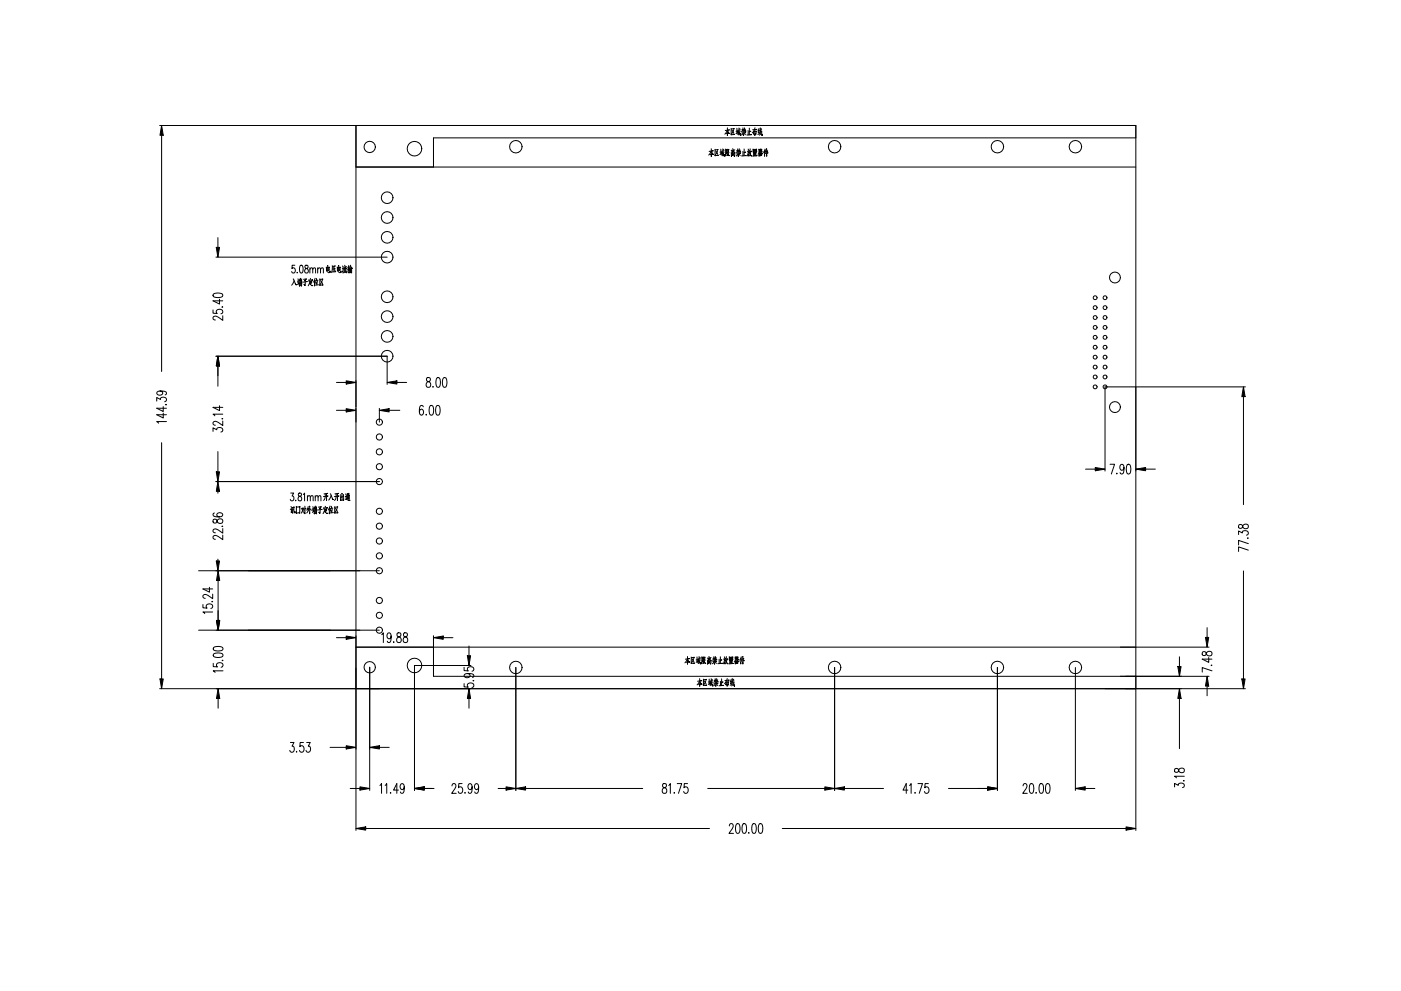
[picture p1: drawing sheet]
<svg xmlns="http://www.w3.org/2000/svg" width="420mm" height="297mm" viewBox="0 0 420 297" stroke-linecap="round" stroke-linejoin="round" font-family="sans-serif">
<g fill="none" stroke="#000" stroke-width=".3">
<circle cx="110.8" cy="44" r="1.7"/>
<circle cx="124.3" cy="44.6" r="2.18"/>
<circle cx="154.6" cy="44" r="1.87"/>
<circle cx="250.2" cy="44" r="1.87"/>
<circle cx="299" cy="44" r="1.87"/>
<circle cx="322.4" cy="44" r="1.87"/>
<circle cx="110.8" cy="200" r="1.7"/>
<circle cx="124.3" cy="199.4" r="2.18"/>
<circle cx="154.6" cy="200" r="1.87"/>
<circle cx="250.2" cy="200" r="1.87"/>
<circle cx="299" cy="200" r="1.87"/>
<circle cx="322.4" cy="200" r="1.87"/>
</g>
<path d="M130 50.1v-8.8h210.5v-3.7h-233.8v12.5h233.8M130 193.9v8.8h210.5v3.7h-233.8v-12.5h233.8" fill="none" stroke="#000" stroke-width=".3"/>
<path d="M106.7 37.6h233.8v168.8h-233.8z" fill="none" stroke="#000" stroke-width=".3"/>
<g fill="none" stroke="#000" stroke-width=".3">
<path d="M218 39.1l-.7 1.1M218.1 38.3v2.3v-.3M218.1 39.1l.4 .9h.3l-.3-.1M218.2 40h.2h-.7M218.5 39l.2-.1-1.3 .2M219.2 38.5l-.1 1.9 1.1-.1h-.2M219.4 39l.6 1M219.9 38.6h.2h-.9M220 38.8l-.7 1.3M220.9 38.4v1.5M221.1 39.3h-.4M221.1 39.8l-.5 .3"/>
<path d="M221.2 39.3v.6l.2-.6-.2 .1M221.5 40l-.5 .2M221.5 38.4l.1 1.4 .4 .8v-.6v.5M221.7 38.5l.2 .2M221.9 39.3l-.6 1.1M221.9 38.9l-.7 .2M222.7 38.3v1.1M222.7 38.8l-.4 .6M222.7 38.9l.2 .2M222.9 38.8h-.5M223 39.8l-.1 .8-.1-.3 .1 .3M223.2 38.3v1.1"/>
<path d="M223.2 38.8l-.3 .5M223.2 38.8l.4 .5-.2-.1M223.3 39.5l-.7 .1M223.4 39.8l-1.1 .1M223.5 38.7l-.5 .1M224.3 39.1v1.4M224.6 38.4v2M224.9 39.4l.2-.1-.5 .1M225.9 39.3l.1 .9v-.3M226 39.5l.7-.2-.1 .9-.2-.2 .2 .2M226.3 39v1.6v-.3M226.3 38.3l-.8 1.5"/>
<path d="M226.7 38.8h.2l-1.3 .1M227.6 38.5l-.4 .8 .4-.1M227.7 39l-.4 .8 .4-.1M227.8 40l-.6 .3M227.9 38.3l.2 1.6 .4 .7v-.4v.4M228.1 38.5l.2 .3M228.3 38.9l-.5 .3M228.4 39.6l-.8 .9M228.4 39.3l-.6 .3M213.2 45.3l-.7 1.2M213.2 44.6v2.3v-.4M213.3 45.3l.4 1h.3l-.4-.2"/>
<path d="M213.4 46.2h.1l-.6 .1M213.6 45.2h.3l-1.3 .2M214.4 44.7l-.1 1.9h1.1h-.3M214.6 45.2l.6 1.1M215.1 44.9l.2-.1-.9 .1M215.1 45.1l-.6 1.3M216.1 44.7v1.4M216.2 45.5l-.4 .1M216.3 46l-.5 .3M216.4 45.5v.6l.2-.5-.2 .1M216.6 46.2l-.4 .3M216.7 44.6l.1 1.5 .4 .7-.1-.5v.5"/>
<path d="M216.9 44.8l.1 .2M217 45.5l-.5 1.2M217 45.2l-.7 .1M217.5 44.7v2.1v-.3M217.6 44.9l.3-.1-.1 1.2M218 44.7l-.1 1.9 .3-.3M218 44.9l.5-.1-.1 .7-.4 .1M218.1 45.6l.4 1h.2l-.3-.1M218.3 45.2h-.3M218.5 45.6l-.2 .5M219.2 45.8l.1 1.1v-.2M219.2 45.9l1.1-.2-.1 1.2-.2-.2"/>
<path d="M219.4 45.2l.1 .5 .6-.2-.1-.3-.5 .1M219.5 46.1v.5l.5-.2v-.3l-.5 .1M219.7 44.6l.1 .2M220.3 44.9l-1.1 .2M221.1 46.3l-.4 .5M221.2 44.6v1.1M221.3 45l-.5 .1M221.3 45.3l-.1-.2-.5 .6M221.4 46.1v.8l-.2-.3 .2 .2M221.6 46.3l.3 .4M221.6 44.6v1M221.6 45.1l-.3 .5"/>
<path d="M221.7 45.1l.4 .5-.2-.1M221.7 45.8h-.6M221.9 46l-1.1 .1M221.9 45l-.5 .1M222.7 40l-.4 .5M222.7 45.4v1.3M223.1 44.7v2M223.1 40l.4 .4M223.4 45.6h.1l-.4 .1M223.5 46.6h.2l-1.4 .1M224.3 44.7l.1 .4M224.3 45.7l.3-.1-.2 1.1-.1-.2 .1 .1"/>
<path d="M224.3 45.3l-.3 1.5M224.6 45.2l-.6 .2M224.7 45.7l.5 1h.2l-.3-.1M224.9 44.6l-.2 1.3M225.1 45.4l-.2 .9-.4 .5M225.1 40.4h.2l-1.4 .1M225.1 45.4l.2-.1-.5 .1M225.7 44.7l.1 .6 1-.2v-.4l-1 .1M226.1 44.9v.3M226.3 45.2v.5M226.3 46.5l.2-.1-.5 .1M226.4 46h-.4"/>
<path d="M226.4 44.8v.4M226.4 46.2l-.4 .1M226.6 46.7v-1.1l-.7 .1 .1 1.1M226.7 45.4h.2l-1.2 .1M226.8 46.7h.2l-1.4 .1M227.5 44.7l.1 .7 .3-.2-.1-.5-.3 .1M227.5 46.1l.1 .7v-.2l.3-.1-.1-.5-.3 .1M227.9 45.3l-.7 .9M228 46v.7l.4-.1v-.5h-.4M228 44.6l.1 .7 .3-.2v-.4l-.3 .1M228 45.6l.7 .4h-.3M228.2 45.4h.1"/>
<path d="M228.4 45.5h.1l-1.1 .2M229.2 45.2v1.6v-.3M229.4 44.7l-.5 1M229.6 44.9l-.2 .9M229.8 44.6v2.2v-.4M230 45.3h.2l-.6 .1M230.1 45.8h.2l-.9 .2M88.4 79.5h-.8l-.1 1a.73 .73 0 0 1 1.1 .4 .73 .73 0 0 1-.8 .9l-.4-.4M90 79.6l.4-.1a1.67 1.67 0 0 1 0 2.3h-.2a1.91 1.91 0 0 1-.2-2.2zM91.5 79.6v.7a.86 .86 0 0 1 .9 .5 .86 .86 0 0 1-.4 1 .73 .73 0 0 1-.7-.7 .73 .73 0 0 1 .8-.7l.3-.4-.1-.4zM98.2 79.6l.1 1.9 .1 .2h.5v-.5v.4M99.6 79.6l-.2 2.1"/>
<path d="M100.1 80v1.5M100.4 79.7h.1l-.8 .2M101.5 79.6v1.9l.2 .2h.5v-.5v.4M102.7 79.7l.2 .3M103.3 79.5l.1 .3M103.9 79.9l-.9 .2M104.5 79.6l-.2 1.2 .4-.1M105.1 79.7l.4 .7h.2l-.3-.1M105.1 79.5l-.4 1M87.9 83.6l.7 1.7 .3 .1-.3-.3M88.1 84.1l-.7 1.4M89.1 81.6l.1 .1"/>
<path d="M89.3 84.4l.1 .5M89.3 83.6l.2 .4M89.6 84.3l-.1 .8 .2-.1-.5 .3M89.7 84.1l-.6 .2M89.7 84.7l.1 1M89.7 84.9l.8-.2-.1 1M90.1 83.4v.7M90.1 84.5l-.1 1.1M90.2 84.8v.8M90.4 83.6v.6h-.6v-.6M90.5 84.4l-.8 .1M91 83.7l.9-.1-.5 .6v-.2v1.6l-.3-.4 .3 .3"/>
<path d="M92 84.4h.1l-1.3 .1M92.6 83.8v.4M92.6 84l1.1-.2-.2 .3M92.8 85l.7 .6 .3-.1h-.4M92.8 84.6l-.4 1.1M92.9 80.7l.4-.4 .4 .1 .1 1.4M92.9 80.3v1.5M93 83.4l.1 .4M93.1 84.4v.9M93.3 84.3h.2l-.8 .1M93.4 84.8h-.3M93.8 80.7l.3-.4 .4 .1 .1 1.4"/>
<path d="M94.3 84v1.7v-.3M94.5 83.4l-.5 1.2M94.6 84.4l.2 .6-.1-.3M94.8 83.4l.1 .4M95.1 84.2l-.1 1.2M95.2 80.7l.4-.4 .4 .1 .1 1.4M95.2 80.3v1.5M95.3 84l-.8 .1M95.5 85.4h-1M95.9 83.6l-.1 1.9 1.1-.1h-.3M96.1 80.7l.4-.4 .4 .1v1.4M96.1 84.1l.6 1"/>
<path d="M96.6 83.7h.2h-.9M96.6 83.9l-.6 1.3M97.8 80l.1 1.3v-.2l.8-.2v-.9l-.9 .2M98.5 80.5l-.5 .1M100.3 80.9l.1 .3M100.4 80.6l-.6 .1M100.5 81.4l-.9 .1M101.1 80l.1 1.3v-.2l.8-.2v-.9l-.9 .2M101.8 80.5l-.5 .1M102.6 80.3l.2 .3M103 80.4l-.3 1.2-.1-.2M103.2 80.8l-.4 1"/>
<path d="M103.4 80.7v1v-.3M103.4 80.1l-.3 .5 .6-.2-.1-.2 .2 .4M103.7 80.7v1h.3v-.5M104.5 80.3l.1 1.5-.1-.2M104.8 81l-.6 .2M104.8 80l-.6 .1M104.8 80.5v1.2M104.8 80.6h.3l-.1 1.2-.1-.2M105 80.9h-.2M105 81.2h-.2M105.2 80.6v.7v-.2M105.3 80.2l-.4 .1"/>
<path d="M105.4 80.5v1.3l-.2-.2M87 152.6l.4-.1-.1 1.2 .3-.6M87.2 147.8h.8l-.4 .9a.67 .67 0 0 1 .5 .9 .67 .67 0 0 1-1 .3l-.1-.2M87.2 151.8l.2 .3M87.6 152.1l.6-.2-.1 1.2 .3 .6v-.4v.4M87.8 152.1v1.7v-.3M87.9 152.7l-.3 .1M88.7 149.9v.1M88.8 151.8l.1 2.1 .8-.2 .1 .1 .1-2-1 .2M89.5 147.9v.6a.86 .86 0 0 1 .9 .6 .86 .86 0 0 1-.3 1 .73 .73 0 0 1-.8-.8 .73 .73 0 0 1 .8-.6l.3-.4-.1-.4zM90.4 152.4l.5-.1-.6 1.5M90.5 152.5l.4 1.1"/>
<path d="M90.9 148.2l.4-.4v2.3M91 152.7l.2 .5M91.4 151.7v2.3l-.3-.3 .3 .2M91.6 152.4l-.6 .2M92.2 149l.4-.5 .3 .2 .1 1.4M92.2 148.5v1.6M92.2 152.6l.2 .3M92.3 152.4l.4-.1-.7 1.4M92.4 151.8l-.4 1.1M92.8 151.7v2.3v-.4M92.9 152.5l.4 .5M93 149l.4-.5 .4 .2 .1 1.4"/>
<path d="M93.7 152.7l.1 .5M93.8 151.8l.1 .5M94 152.5v.8l.1-.1-.5 .4M94.1 152.4l-.5 .1M94.2 153v1M94.2 153.1l.8-.1-.2 1M94.5 149l.4-.5 .4 .2 .1 1.4M94.5 148.5v1.6M94.5 151.7l.1 .7M94.5 152.7l-.1 1.2M94.7 153.1l-.1 .8M94.9 151.9v.6l-.6-.1v-.5"/>
<path d="M95 152.7l-.8 .1M95.4 149l.3-.5 .4 .2 .1 1.4M95.5 152l.8-.1-.4 .5-.1-.1 .1 1.5-.3-.3 .3 .3M96.4 152.7h.2l-1.4 .1M97.1 152.1l-.1 .4M97.1 152.3l1-.2-.1 .3M97.2 153.2l.8 .7 .3-.1h-.4M97.3 152.9l-.4 1M97.5 148l-.1 1.2-.4 .8M97.5 151.7l.1 .3M97.5 152.7l.1 .9M97.8 152.6h.2l-.9 .1"/>
<path d="M97.8 153.1h-.2M97.9 148v2v-.3M98 147.9h.2l-1.1 .1M98.2 148.7h.2l-1.4 .1M98.7 152.2v1.8v-.3M98.9 151.7l-.5 1.1M99 148l.8 1.7h.2l-.3-.2M99.1 152.6l.2 .7-.1-.3M99.3 148.5l-.7 1.4M99.3 151.7l.1 .3M99.6 152.5l-.2 1.2M99.8 152.3l-.8 .1"/>
<path d="M100 153.6l-1.1 .1M100.3 151.8v1.9h1h-.2M100.6 152.3l.5 1.1M100.8 148l-.1 1.2-.4 .8M101.1 152l.2-.1-.9 .1M101.1 152.2l-.7 1.3M101.1 148l.1 2v-.3M101.2 147.9h.3l-1.1 .1M101.5 148.7h.1l-1.4 .1M102.5 147.9v2M103 148.2l-.1 .8-.7 .1-.1-.9M103 149.1v.9h-.9v-.7"/>
<path d="M103.5 149.6l1.1 .4 .3-.1-.4 .1M103.5 148.8l.4-.1-.2 .9M103.6 148l.2 .4M104 148.3l.1 1.3v-.3M104 148l.6-.2-.2 .5-.2-.2 .2 .3M104.1 148.5l.6-.2v1.4l-.2-.3M104.4 148.5v1.1v-.3M104.6 148.7l-.4 .1M104.6 149l-.4 .1M206 197.5l-.7 1.1M206.1 196.8v2.3v-.4M206.2 197.5l.4 .9h.2l-.3-.1"/>
<path d="M206.2 198.4h.2l-.6 .1M206.5 197.4h.2l-1.2 .1M207.2 196.9v1.9l1-.1-.2 .1M207.5 197.4l.5 1M208 197h.2l-.9 .1M208 197.3l-.7 1.3M208.9 196.9l.1 1.4M209.1 197.7l-.4 .1M209.1 198.2l-.4 .3M209.2 197.7l.1 .6 .2-.6-.3 .1M209.5 198.4l-.4 .2M209.6 196.8v1.4l.4 .8v-.5v.4"/>
<path d="M209.8 197l.1 .2M209.9 197.7l-.5 1.2M209.9 197.4l-.7 .1M210.4 196.8v2.1v-.3M210.4 197h.3l-.1 1.2M210.8 196.9v1.9l.3-.4M210.9 197h.5l-.1 .7-.4 .1M211 197.8l.4 1h.2l-.3-.2M211.1 197.3l-.2 .1M211.4 197.8l-.3 .4M212.1 197.9v1.2v-.2M212.1 198.1l1.1-.2-.2 1.2-.1-.3"/>
<path d="M212.3 197.4v.5l.6-.2v-.4l-.6 .2M212.4 198.2v.6l.5-.2-.1-.4-.4 .2M212.5 196.7l.1 .3M213.2 197.1l-1.2 .2M214 198.4l-.4 .5M214 196.8v1M214 197.3l-.4 .6M214 197.3l.2 .2M214.2 197.2l-.5 .1M214.3 198.3l-.1 .7-.1-.2 .1 .2M214.5 198.4l.3 .4M214.5 196.8v1"/>
<path d="M214.5 197.3l-.3 .4M214.5 197.3l.5 .4-.3-.1M214.6 197.9l-.7 .1M214.7 198.2l-1 .1M214.8 197.2l-.5 .1M215.6 197.6v1.3M215.9 196.8v2.1M216.3 197.8h.1l-.4 .1M216.4 198.8h.2l-1.4 .1M217.2 196.8l.1 .5M217.2 197.9l.3-.1-.3 1-.1-.2 .2 .1M217.2 197.5l-.4 1.4"/>
<path d="M217.5 197.4l-.6 .1M217.6 197.9l.4 1h.2l-.2-.1M217.7 196.8l-.2 1.3M217.9 197.6l-.2 .8-.4 .6M218 197.5h.2l-.5 .1M218.6 196.8l.1 .7 1-.2v-.4l-1 .1M219 197v.3M219.1 197.4v.5M219.1 198.6h.2l-.5 .1M219.2 198.2h-.4M219.3 197v.3M219.3 198.4h-.5"/>
<path d="M219.5 198.9v-1.1h-.7v1.1M219.6 197.6h.2l-1.2 .1M219.7 198.9l.2-.1-1.4 .1M220.4 196.9v.7l.3-.2v-.5l-.3 .1M220.4 198.2v.8v-.2l.3-.1v-.5l-.3 .1M220.8 197.5l-.7 .9M220.9 198.1v.8l.3-.2v-.4h-.3M220.9 196.8v.7l.3-.2v-.4l-.3 .1M220.9 197.8l.7 .4h-.3M221 197.5l.2 .1M221.3 197.7h.1l-1.1 .2M222.1 197.4v1.6v-.3"/>
<path d="M222.2 196.8l-.5 1.1M222.4 197.1l-.1 .8M222.7 196.8v2.2v-.4M222.9 197.5l.1-.1-.6 .2M223 198h.1l-.9 .2M209.7 204.1l-.7 1.2M209.8 203.4v2.3v-.4M209.8 204.1l.4 1 .3-.1-.4-.1M209.9 205h.2l-.7 .1M210.2 204h.2l-1.3 .2M210.9 203.5l-.1 1.9h1.1h-.3M211.1 204l.6 1.1"/>
<path d="M211.6 203.6h.2l-.9 .1M211.6 203.9l-.6 1.3M212.6 203.5v1.4M212.8 204.3l-.5 .1M212.8 204.8l-.5 .3M212.9 204.3v.6l.2-.6-.2 .2M213.1 205l-.4 .3M213.2 203.4l.1 1.4 .4 .8v-.5l-.1 .5M213.4 203.6l.1 .2M213.5 204.3l-.5 1.2M213.6 204l-.7 .1M214.4 205.1l-.5 .4"/>
<path d="M214.4 203.4v1.1M214.6 203.8l-.5 .1M214.6 204.1l-.2-.2-.4 .6M214.6 204.9v.8l-.1-.3 .1 .2M214.8 205.1l.3 .4M214.9 203.4v1M214.9 203.9l-.4 .5M214.9 203.9l.4 .5-.2-.1M214.9 204.5l-.6 .1M215.1 204.8l-1.1 .1M215.2 203.8l-.5 .1M215.9 204.2l.1 1.3"/>
<path d="M216.3 203.4v2.1M216.6 204.4h.2l-.5 .1M216.8 205.4h.2l-1.4 .1M217.6 204.4l.1 .9-.1-.3M217.6 204.5l.8-.2-.1 1-.2-.3 .2 .3M218 204.1v1.6v-.3M218 203.4l-.8 1.5M218.4 203.8h.2l-1.3 .1M219.2 203.5l-.3 .9 .3-.1M219.3 204l-.3 .9 .4-.2M219.5 205l-.6 .4M219.6 203.4l.2 1.6 .4 .7v-.5v.4"/>
<path d="M219.8 203.6l.2 .2M220 204l-.5 .3M220.1 204.6l-.8 1M220.1 204.4l-.7 .3"/>
</g>
<g fill="none" stroke="#000" stroke-width=".3">
<circle cx="116.1" cy="59.2" r="1.75"/>
<circle cx="116.1" cy="71.1" r="1.75"/>
<circle cx="116.1" cy="65.2" r="1.75"/>
<circle cx="116.1" cy="77.1" r="1.75"/>
<circle cx="116.1" cy="88.9" r="1.75"/>
<circle cx="116.1" cy="94.9" r="1.75"/>
<circle cx="328.3" cy="92.2" r=".58"/>
<circle cx="328.3" cy="89.2" r=".58"/>
<circle cx="328.3" cy="98.1" r=".58"/>
<circle cx="328.3" cy="95.2" r=".58"/>
<circle cx="331.3" cy="92.2" r=".58"/>
<circle cx="331.3" cy="89.2" r=".58"/>
<circle cx="331.3" cy="98.1" r=".58"/>
<circle cx="331.3" cy="95.2" r=".58"/>
<circle cx="334.2" cy="83.2" r="1.64"/>
<circle cx="116.1" cy="106.8" r="1.75"/>
<circle cx="116.1" cy="100.8" r="1.75"/>
<circle cx="328.3" cy="101.1" r=".58"/>
<circle cx="328.3" cy="110" r=".58"/>
<circle cx="328.3" cy="104.1" r=".58"/>
<circle cx="328.3" cy="115.9" r=".58"/>
<circle cx="328.3" cy="107" r=".58"/>
<circle cx="328.3" cy="113" r=".58"/>
<circle cx="331.3" cy="101.1" r=".58"/>
<circle cx="331.3" cy="110" r=".58"/>
<circle cx="331.3" cy="104.1" r=".58"/>
<circle cx="331.3" cy="113" r=".58"/>
<circle cx="331.3" cy="107" r=".58"/>
<circle cx="331.3" cy="115.9" r=".58"/>
<circle cx="113.7" cy="131" r=".94"/>
<circle cx="113.7" cy="126.5" r=".94"/>
<circle cx="113.7" cy="135.4" r=".94"/>
<circle cx="113.7" cy="139.9" r=".94"/>
<circle cx="334.2" cy="122" r="1.64"/>
<circle cx="113.7" cy="144.3" r=".94"/>
<circle cx="113.7" cy="153.2" r=".94"/>
<circle cx="113.7" cy="157.7" r=".94"/>
<circle cx="113.7" cy="166.6" r=".94"/>
<circle cx="113.7" cy="171.1" r=".94"/>
<circle cx="113.7" cy="162.1" r=".94"/>
<circle cx="113.7" cy="180" r=".94"/>
<circle cx="113.7" cy="188.9" r=".94"/>
<circle cx="113.7" cy="184.4" r=".94"/>
</g>
<g fill="none" stroke="#000" stroke-width=".3">
<path d="M47.9 37.6h58.8M48.4 37.6l.5 2.9h-.9zM48.4 40.5v70.8M64.7 77.1h51.4M64.8 74.1h1l-.5 3zM65.3 71.2v2.9M63.9 92.9v1l1.2 .1-.1-.1a.95 .95 0 0 1 .6-1.3 .95 .95 0 0 1 1.2 .7 .61 .61 0 0 1-.6 .8M64 88.1l1.1-.3a1.29 1.29 0 0 1 1.7 .8 2.09 2.09 0 0 1-2.9 0zM65.8 89.7v1.4l-1.9-.9h2.9M66.6 91.9l.2 .1h-.3M66.8 94.6v1.4l-1.8-1.2a.65 .65 0 0 0-1.1 .2 .65 .65 0 0 0 .7 .9M48 117.2l.7 .3a.86 .86 0 0 1-.7 1 .86 .86 0 0 1-1-.6v-.1a1.98 1.98 0 0 1 2.9 0l-.1 .5-.3 .1"/>
<path d="M64.7 106.8h51.4v8.4M65.3 106.8l.5 2.9h-1zM65.3 109.7v6.1M100.9 114.6h2.9M103.8 114.1l2.9 .5-2.9 .5zM106.7 114v8M116.1 114.6l2.9-.5v1zM119 114.6h2.9M127.9 113.3v.8a1.07 1.07 0 0 1 1.1 .7 1.07 1.07 0 0 1-.4 1.3 .91 .91 0 0 1-.9-1 .91 .91 0 0 1 1-.8l.2-.2a.64 .64 0 0 0-.3-.9zM129.8 115.8v.3l.1-.2M131 113.3l.5-.1a2.09 2.09 0 0 1 0 2.9h-.2a2.39 2.39 0 0 1-.3-2.8zM132.9 113.3l.5-.1a2.09 2.09 0 0 1 0 2.9h-.2a2.39 2.39 0 0 1-.3-2.8z"/>
<path d="M340.5 115.9v25.3M372.8 115.9l.5 3h-1zM372.8 118.9v32.3M373.4 115.9h-42.1v25.3M47 120.2v-1.1l1.1 .6a.87 .87 0 0 1 1.1-.6 .87 .87 0 0 1 .6 1.1l-.4 .2M48.4 132.7v70.8M48.9 123.8v1.5l-1.9-1h2.9M48.9 121.9v1.4l-1.9-1h2.9M49.8 121.2l.1 .1h-.3M49.9 126.3h-2.9l.5 .5M63.9 129.3v-1.1l1.1 .6a.87 .87 0 0 1 1.1-.6 .87 .87 0 0 1 .5 1.1l-.4 .2M65.3 135.3v6.1"/>
<path d="M65.8 121.6v1.5l-1.9-1h2.9M66.6 125.4l.2 .1h-.3M66.8 126.2v1.3l-1.8-1.1a.65 .65 0 0 0-1.1 .2 .65 .65 0 0 0 .7 .8M66.8 124.1h-2.9l.5 .5M100.9 123h2.9M103.8 122.5l2.9 .5-2.9 .5zM106.7 122.4v4.1M113.7 123l2.9-.5v1zM113.7 122.4v4.1M116.6 123h3.3M126.9 121.9l-.1-.3-.5-.1a2.39 2.39 0 0 0-.3 2.8 .86 .86 0 0 0 1.1-.6 .86 .86 0 0 0-.7-1.1l-.4 .2-.3 .7M127.8 124.2v.2l.1-.1"/>
<path d="M128.9 121.6l.5-.1a2.09 2.09 0 0 1 0 2.9h-.2a2.39 2.39 0 0 1-.3-2.8zM130.9 121.6l.5-.1a2.09 2.09 0 0 1 0 2.9h-.2a2.39 2.39 0 0 1-.3-2.8zM332.8 139.1h1.3l-.9 3M337.9 139.3l.5-.2a2.09 2.09 0 0 1 0 3h-.2a2.39 2.39 0 0 1-.3-2.8zM64 155.7l-.1 .7a.61 .61 0 0 0 .5 .4 .61 .61 0 0 0 .6-.3 .86 .86 0 0 1 1-1.1 .86 .86 0 0 1 .5 1.4l-.3 .1a1.23 1.23 0 0 1-1.4-1.2zM64.3 153.7l-.3 .1-.1 .5a2.39 2.39 0 0 0 2.7 .3 .86 .86 0 0 0-.6-1 .86 .86 0 0 0-1 .6l.1 .4 .7 .3M64.7 144.3h49M64.8 141.4h1l-.5 2.9zM65.3 144.3l.5 3h-1zM65.3 147.3v.5M66.6 157.6l.2 .1h-.3M66.8 158.4v1.4l-1.8-1.2a.65 .65 0 0 0-1.1 .2 .65 .65 0 0 0 .7 .9"/>
<path d="M325.4 140.6h3M328.4 140.1l2.9 .5-2.9 .5zM334.8 141.8v.3l.1-.2M337 140.1l-.3 .7a.86 .86 0 0 1-1.1-.6 .86 .86 0 0 1 .7-1.1h.1a1.98 1.98 0 0 1 0 3l-.5-.2-.1-.3M340.5 140.6l2.9-.5v1zM343.4 140.6h3M371.4 157.3l-.1 .7a.61 .61 0 0 0 .5 .4 .61 .61 0 0 0 .6-.3 .86 .86 0 0 1 1-1.1 .86 .86 0 0 1 .6 1.4h-.3a1.23 1.23 0 0 1-1.4-1.1zM59.5 171.1h54.2M62.8 176v1.5l-2-1h3M63.8 178.1v1.3l-1.8-1.1a.65 .65 0 0 0-1.1 .1 .65 .65 0 0 0 .6 .9M64.8 168.1h1l-.5 3zM65.3 167.6v.5"/>
<path d="M65.4 171.1l.5 2.9h-1zM65.4 174v11.9M66.8 160.4v1.3l-1.8-1.1a.65 .65 0 0 0-1.1 .2 .65 .65 0 0 0 .7 .8M371.3 160.2v-1.1l1.1 .6a.87 .87 0 0 1 1.1-.6 .87 .87 0 0 1 .6 1.1l-.4 .2M372.8 171.1v32.4M374.1 161.2l.1 .1h-.2M374.2 164.9l-2.9-1v1.4M374.2 162.9l-2.9-.9v1.3M59.5 188.9h54.2M60.8 181.2v1h1.3h-.1a.95 .95 0 0 1 .5-1.3 .95 .95 0 0 1 1.3 .7 .61 .61 0 0 1-.6 .7M63.6 180.2l.2 .1h-.3M63.8 183.4h-3l.6 .5"/>
<path d="M63.9 198.8v1l1.3 .1-.2-.1a.95 .95 0 0 1 .6-1.3 .95 .95 0 0 1 1.2 .7 .61 .61 0 0 1-.5 .8M64.1 196l1.1-.3a1.29 1.29 0 0 1 1.6 .8 2.09 2.09 0 0 1-2.9 0zM64.1 194l1.1-.3a1.29 1.29 0 0 1 1.6 .8 2.09 2.09 0 0 1-2.9 0zM64.9 185.9h1l-.5 3zM66.7 197.8l.1 .1h-.2M100.9 191.1h2.9M103.8 190.6l2.9 .5-2.9 .5zM106.7 190.5v3.4M110.8 200v36.9M114.4 190.2l.5-.6v3M117.3 190.6l-.3 .7a.86 .86 0 0 1-1.1-.6 .86 .86 0 0 1 .7-1.1h.1a1.98 1.98 0 0 1 0 3l-.5-.2-.1-.2M118 192.3v.3l.1-.2"/>
<path d="M119.1 189.8v.8a1.07 1.07 0 0 1 1.1 .7 1.07 1.07 0 0 1-.4 1.3 .91 .91 0 0 1-1-1 .91 .91 0 0 1 1.1-.8l.2-.2a.64 .64 0 0 0-.3-1zM121.1 189.8v.8a1.07 1.07 0 0 1 1 .7 1.07 1.07 0 0 1-.4 1.3 .91 .91 0 0 1-.9-1 .91 .91 0 0 1 1-.8l.2-.2a.64 .64 0 0 0-.3-1zM130 191.1l2.9-.5v1zM130 190.5v3.4M132.9 191.1h2.9M140.1 196.5h1l-.5 2.9zM140.6 193.6v2.9M141.2 199.4h-16.9v37.5M335.9 193.9h26.6M353.1 199.8h1l-.5 2.9zM353.6 196.8v3M360.5 195.4l-.1 .7a.61 .61 0 0 0 .5 .4 .61 .61 0 0 0 .6-.3 .86 .86 0 0 1 1-1.1 .86 .86 0 0 1 .6 1.4l-.3 .1a1.23 1.23 0 0 1-1.4-1.2z"/>
<path d="M361.4 191h1l-.5 2.9zM361.9 188.1v2.9M362.4 197.1v1.4l-2-1h2.9M363.2 199.3l.1 .1h-.2M47.9 206.4h93.3M48 203.5h.9l-.5 2.9zM65.4 206.4l.5 2.9h-1zM65.4 209.3v2.9M66.8 201h-2.9l.6 .5M106.7 200.2v48.7M139.1 204.9v.9l1.3 .1-.2-.1a.95 .95 0 0 1 .6-1.2 .95 .95 0 0 1 1.3 .7 .61 .61 0 0 1-.6 .7M139.1 200v1l1.3 .1-.2-.1a.95 .95 0 0 1 .6-1.3 .95 .95 0 0 1 1.3 .7 .61 .61 0 0 1-.6 .8"/>
<path d="M140.1 201.9l.7 .2a.86 .86 0 0 1-.6 1.1 .86 .86 0 0 1-1.1-.7v-.1a1.98 1.98 0 0 1 3 0l-.2 .5-.3 .1M140.6 206.4l.5 2.9h-1zM140.6 209.3v2.9M141.9 203.9l.2 .1h-.3M154.6 200v36.9M250.2 200v36.9M299 200v36.9M322.4 200v36.9M331.3 206.4h42.1M335.9 202.7h26.6M340.5 206.4v42.5M353.6 206.4l.5 2.9h-1z"/>
<path d="M353.6 209.3v15.1M361.9 202.7l.5 2.9h-1zM361.9 205.6v2.9M363.3 201l-2.9-.9v1.3M372.3 203.5h1l-.5 2.9zM87.1 222.5h1l-.6 1.1a.87 .87 0 0 1 .7 1.1 .87 .87 0 0 1-1.1 .6l-.2-.4M88.9 225.2v.2l.1-.1M91 222.5h-1l-.1 1.3 .1-.2a.95 .95 0 0 1 1.2 .6 .95 .95 0 0 1-.6 1.2 .61 .61 0 0 1-.8-.5M91.9 222.5h1.1l-.6 1.1a.87 .87 0 0 1 .7 1.1 .87 .87 0 0 1-1.2 .6l-.2-.4M98.9 224h4.9M103.8 223.5l2.9 .5-2.9 .5zM105 236.3h2.9"/>
<path d="M107.9 235.8l2.9 .5-2.9 .5zM110.8 224l3-.5v1zM113.8 224h2.9M113.9 235.4l.5-.6v3M115.5 235.4l.4-.6v3M117.1 237.5v.3l.1-.2M119.4 236.8h-1.4l1-2v3M121.2 235.8l-.3 .7a.86 .86 0 0 1-1-.6 .86 .86 0 0 1 .6-1.1h.1a1.98 1.98 0 0 1 0 3l-.5-.2-.1-.3M124.3 236.3l2.9-.5v1zM130.1 236.3h-2.9M135.5 235.5l.1-.4a.64 .64 0 0 1 .9-.1 .64 .64 0 0 1 .1 1l-1.2 1.8h1.4M138.5 234.8h-1v1.3v-.1a.95 .95 0 0 1 1.3 .6 .95 .95 0 0 1-.7 1.2 .61 .61 0 0 1-.7-.6"/>
<path d="M139.4 237.5v.3l.1-.2M141.5 235.8l-.2 .7a.86 .86 0 0 1-1.1-.6 .86 .86 0 0 1 .7-1.1h.1a1.98 1.98 0 0 1 0 3l-.5-.2-.1-.3M143.5 235.8l-.3 .7a.86 .86 0 0 1-1.1-.6 .86 .86 0 0 1 .7-1.1h.1a1.98 1.98 0 0 1 0 3l-.5-.2-.1-.3M149.3 236.3h2.4M151.7 235.8l2.9 .5-2.9 .5zM154.6 236.3l3-.5v1zM157.6 236.3h35.1M198.7 235v.8a1.07 1.07 0 0 1 1.1 .7 1.07 1.07 0 0 1-.4 1.3 .91 .91 0 0 1-.9-1 .91 .91 0 0 1 1-.8l.2-.2a.64 .64 0 0 0-.3-1zM200.5 235.4l.5-.6v3M202.1 237.5v.3l.1-.2M203 234.8h1.4l-1 3M206.1 234.8h-1v1.3v-.1a.95 .95 0 0 1 1.3 .6 .95 .95 0 0 1-.7 1.2 .61 .61 0 0 1-.7-.6"/>
<path d="M212.2 236.3h35.1M247.3 235.8l2.9 .5-2.9 .5zM250.2 236.3l2.9-.5v1zM253.1 236.3h11.8M272.2 236.8h-1.5l1-2v3M272.7 235.4l.4-.6v3M274.3 237.5v.3l.1-.2M275.2 234.8h1.4l-1 3M278.3 234.8h-1l-.1 1.3 .1-.1a.95 .95 0 0 1 1.3 .6 .95 .95 0 0 1-.7 1.2 .61 .61 0 0 1-.8-.6M284.3 236.3h11.8M296.1 235.8l2.9 .5-2.9 .5zM306.7 235.5l.1-.4a.64 .64 0 0 1 .9-.1 .64 .64 0 0 1 .1 1l-1.2 1.8h1.4"/>
<path d="M308.8 235l.5-.2a2.09 2.09 0 0 1 0 3h-.2a2.39 2.39 0 0 1-.3-2.8zM310.6 237.5v.3l.1-.2M311.8 235l.5-.2a2.09 2.09 0 0 1 0 3h-.2a2.39 2.39 0 0 1-.3-2.8zM313.7 235l.5-.2a2.09 2.09 0 0 1 0 3h-.2a2.39 2.39 0 0 1-.3-2.8zM322.4 236.3l2.9-.5v1zM325.3 236.3h2.9M352.1 235.9v-1.1l1.1 .6a.87 .87 0 0 1 1.1-.7 .87 .87 0 0 1 .6 1.2l-.4 .1M352.3 230.4l-.2 .7a.61 .61 0 0 0 .5 .4 .61 .61 0 0 0 .6-.3 .86 .86 0 0 1 1-1.1 .86 .86 0 0 1 .6 1.4l-.3 .1a1.23 1.23 0 0 1-1.4-1.2zM354.9 233.9l.1 .1h-.2M355 232.6h-2.9l.6 .5M106.7 248.3l2.9-.5v1zM109.6 248.3h103.1"/>
<path d="M218.6 247.5l.1-.4a.64 .64 0 0 1 1-.1 .64 .64 0 0 1 0 .9l-1.2 1.9h1.4M220.8 247l.5-.2a2.09 2.09 0 0 1 0 3h-.2a2.39 2.39 0 0 1-.3-2.8zM222.7 247l.5-.2a2.09 2.09 0 0 1 0 3h-.2a2.39 2.39 0 0 1-.3-2.8zM224.5 249.5v.3l.1-.2M225.7 247l.4-.2a2.09 2.09 0 0 1 0 3h-.2a2.39 2.39 0 0 1-.2-2.8zM227.6 247l.5-.2a2.09 2.09 0 0 1 0 3h-.2a2.39 2.39 0 0 1-.3-2.8zM234.5 248.3h103.1M337.6 247.8l2.9 .5-2.9 .5z"/>
</g>
<g fill="#000">
<path d="M48.4 37.6l.5 2.9h-.9zM64.8 74.1h1l-.5 3zM65.3 106.8l.5 2.9h-1zM103.8 114.1l2.9 .5-2.9 .5zM116.1 114.6l2.9-.5v1zM372.8 115.9l.5 3h-1zM103.8 122.5l2.9 .5-2.9 .5zM113.7 123l2.9-.5v1zM64.8 141.4h1l-.5 2.9zM65.3 144.3l.5 3h-1zM328.4 140.1l2.9 .5-2.9 .5zM340.5 140.6l2.9-.5v1z"/>
<path d="M64.8 168.1h1l-.5 3zM65.4 171.1l.5 2.9h-1zM64.9 185.9h1l-.5 3zM103.8 190.6l2.9 .5-2.9 .5zM130 191.1l2.9-.5v1zM140.1 196.5h1l-.5 2.9zM353.1 199.8h1l-.5 2.9zM361.4 191h1l-.5 2.9zM48 203.5h.9l-.5 2.9zM65.4 206.4l.5 2.9h-1zM140.6 206.4l.5 2.9h-1zM353.6 206.4l.5 2.9h-1z"/>
<path d="M361.9 202.7l.5 2.9h-1zM372.3 203.5h1l-.5 2.9zM103.8 223.5l2.9 .5-2.9 .5zM107.9 235.8l2.9 .5-2.9 .5zM110.8 224l3-.5v1zM124.3 236.3l2.9-.5v1zM151.7 235.8l2.9 .5-2.9 .5zM154.6 236.3l3-.5v1zM247.3 235.8l2.9 .5-2.9 .5zM250.2 236.3l2.9-.5v1zM296.1 235.8l2.9 .5-2.9 .5zM322.4 236.3l2.9-.5v1z"/>
<path d="M106.7 248.3l2.9-.5v1zM337.6 247.8l2.9 .5-2.9 .5z"/>
</g>
</svg>
